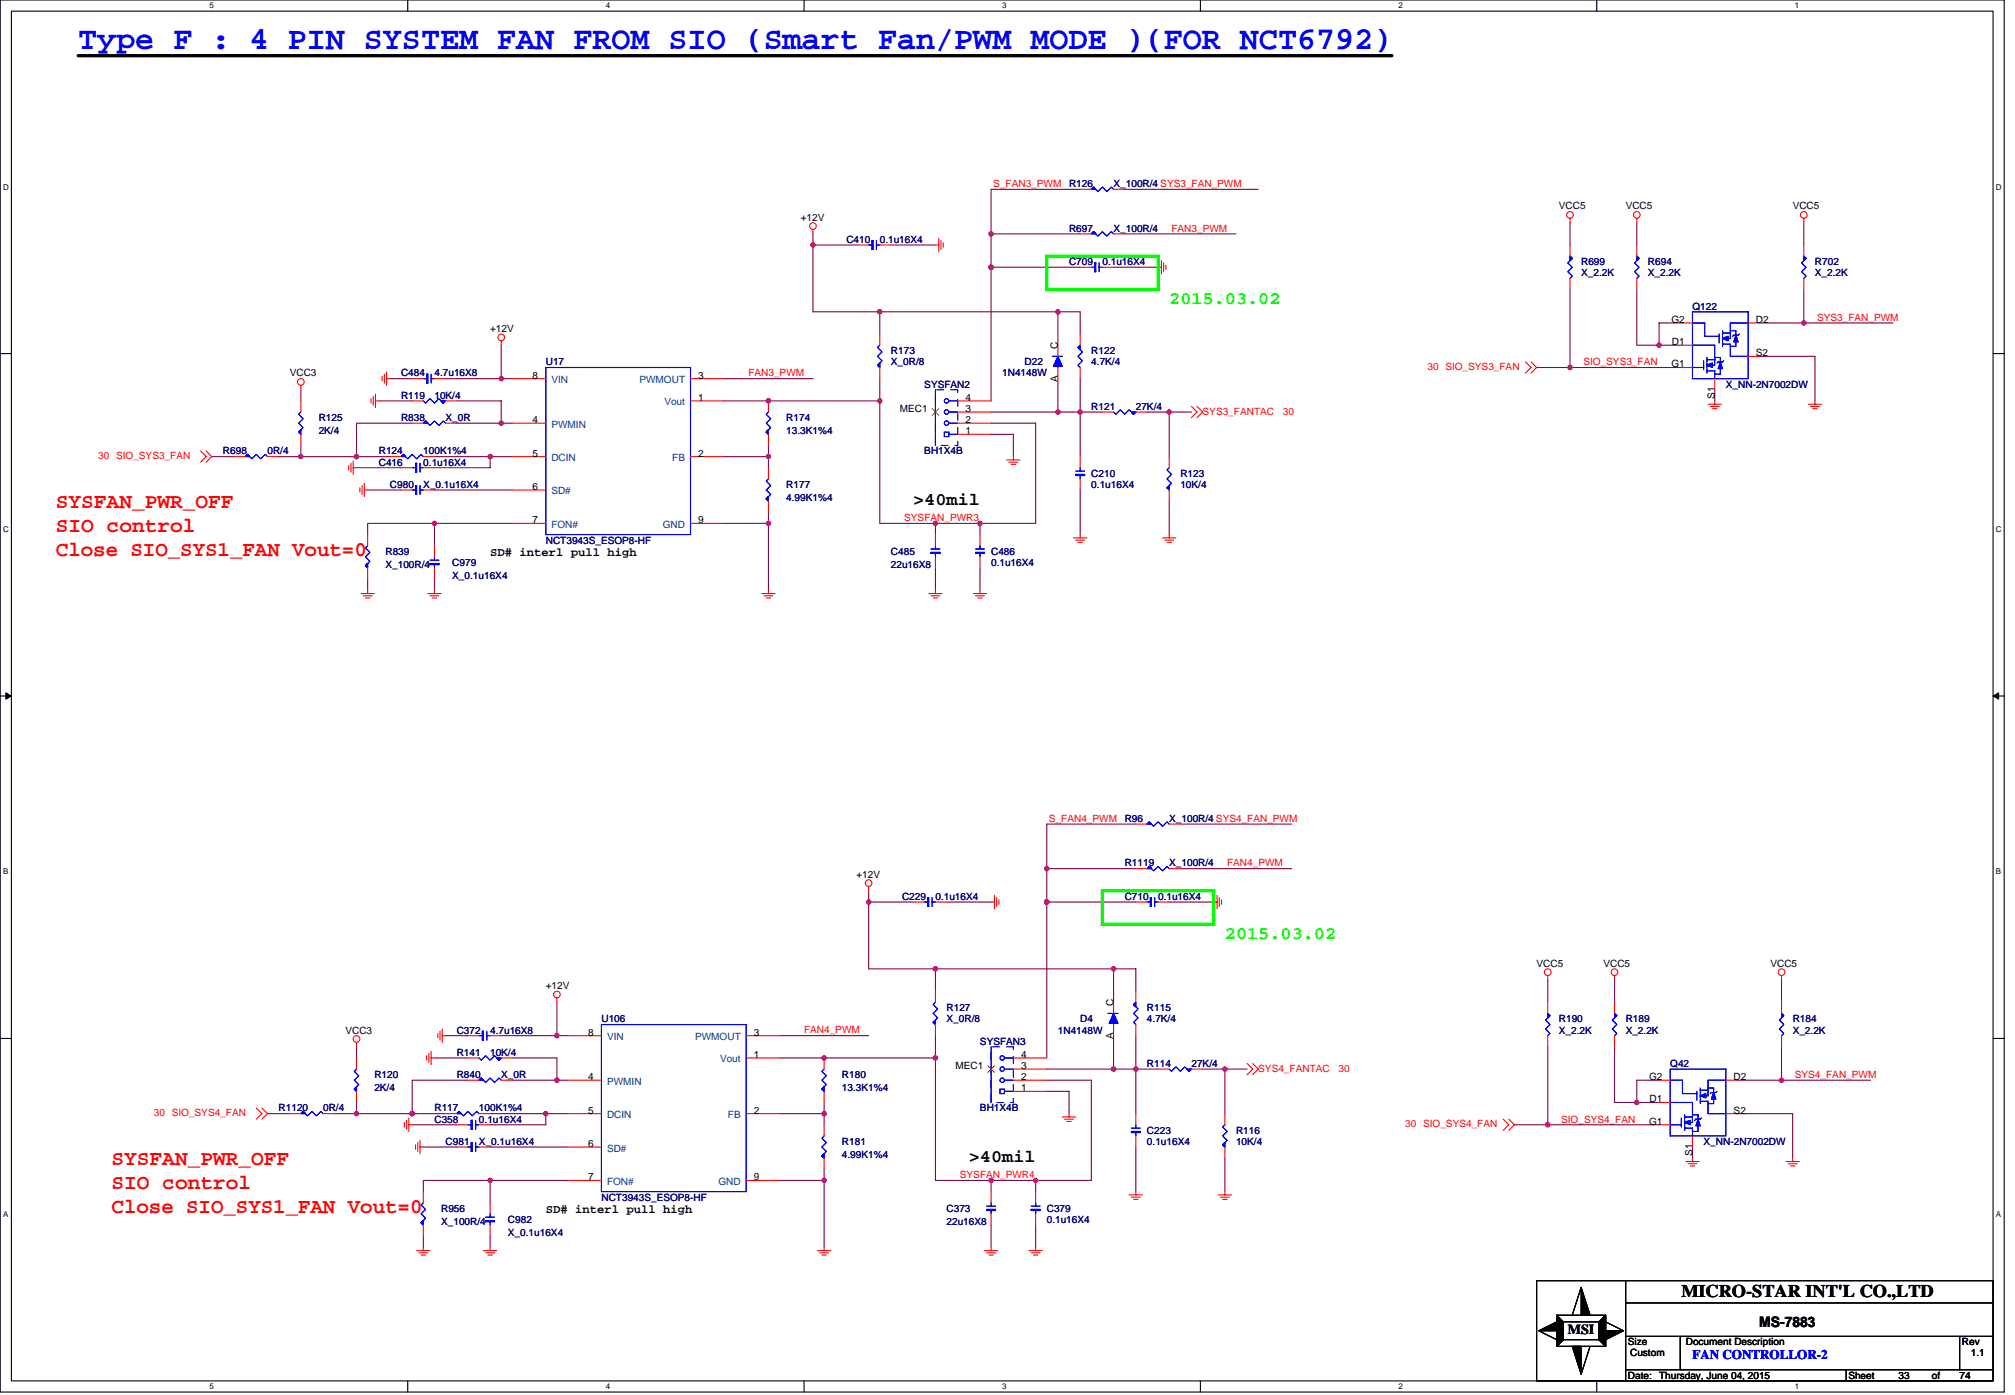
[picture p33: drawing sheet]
<svg xmlns="http://www.w3.org/2000/svg" width="294mm" height="204mm" viewBox="0 0 294 204" stroke-linecap="round" stroke-linejoin="round" font-family="sans-serif">
<defs><g id="words">
<text font-size="4.7" fill="#00f" x="11.4" y="7.2">Type F : 4 PIN SYSTEM FAN FROM SIO (Smart Fan/PWM MODE )(FOR NCT6792)</text>
<g font-size="3.1" fill="#f00">
<text x="8.2" y="74.1">SYSFAN_PWR_OFF</text>
<text x="8.2" y="77.6">SIO control</text>
<text x="8.2" y="81.1">Close SIO_SYS1_FAN Vout=0</text>
<text x="16.3" y="170">SYSFAN_PWR_OFF</text>
<text x="16.3" y="173.5">SIO control</text>
<text x="16.3" y="177">Close SIO_SYS1_FAN Vout=0</text>
</g>
<g font-size="2.6" fill="#0f0">
<text x="170.7" y="44.4">2015.03.02</text>
<text x="178.9" y="137.1">2015.03.02</text>
</g>
<g font-size="2.6">
<text x="133.3" y="73.7">&gt;40mil</text>
<text x="141.5" y="169.6">&gt;40mil</text>
<text x="245.5" y="189.3">MICRO-STAR INT'L CO.,LTD</text>
</g>
<text font-size="2.1" x="256.9" y="193.7">MS-7883</text>
<text font-size="2" x="228.9" y="194.7">MSI</text>
<text font-size="1.9" fill="#00f" x="247.1" y="198.4">FAN CONTROLLOR-2</text>
<g font-size="1.8">
<text x="71.6" y="81.1">SD# interl pull high</text>
<text x="79.7" y="177.1">SD# interl pull high</text>
</g>
<g font-size="1.5" fill="#f00">
<text x="145" y="27.3">S_FAN3_PWM</text>
<text x="171.1" y="33.8">FAN3_PWM</text>
<text x="265.3" y="46.8">SYS3_FAN_PWM</text>
<text x="208.4" y="54">30 SIO_SYS3_FAN</text>
<text x="231.2" y="53.3">SIO_SYS3_FAN</text>
<text x="109.3" y="54.9">FAN3_PWM</text>
<text x="175.6" y="60.6">SYS3_FANTAC</text>
<text x="187.3" y="60.6">30</text>
<text x="14.3" y="67">30 SIO_SYS3_FAN</text>
<text x="132" y="76.1">SYSFAN_PWR3</text>
<text x="153.2" y="120">S_FAN4_PWM</text>
<text x="179.2" y="126.5">FAN4_PWM</text>
<text x="117.4" y="150.9">FAN4_PWM</text>
<text x="183.7" y="156.6">SYS4_FANTAC</text>
<text x="195.4" y="156.6">30</text>
<text x="262.1" y="157.4">SYS4_FAN_PWM</text>
<text x="22.5" y="162.9">30 SIO_SYS4_FAN</text>
<text x="205.2" y="164.5">30 SIO_SYS4_FAN</text>
<text x="227.9" y="163.9">SIO_SYS4_FAN</text>
<text x="140.2" y="172">SYSFAN_PWR4</text>
</g>
<g font-size="1.5" fill="#000080">
<text x="156.1" y="27.3">R126</text>
<text x="162.6" y="27.3">X_100R/4 SYS3_FAN_PWM</text>
<text x="123.6" y="35.4">C410</text>
<text x="128.5" y="35.4">0.1u16X4</text>
<text x="156.1" y="33.8">R697</text>
<text x="162.6" y="33.8">X_100R/4</text>
<text x="156.1" y="38.7">C709</text>
<text x="161" y="38.7">0.1u16X4</text>
<text x="230.9" y="38.7">R699</text>
<text x="230.9" y="40.3">X_2.2K</text>
<text x="240.6" y="38.7">R694</text>
<text x="240.6" y="40.3">X_2.2K</text>
<text x="265" y="38.7">R702</text>
<text x="265" y="40.3">X_2.2K</text>
<text x="247.1" y="45.2">Q122</text>
<text x="79.7" y="53.3">U17</text>
<text x="130.1" y="51.7">R173</text>
<text x="130.1" y="53.3">X_0R/8</text>
<text x="149.6" y="53.3">D22</text>
<text x="159.3" y="51.7">R122</text>
<text x="159.3" y="53.3">4.7K/4</text>
<text x="58.6" y="55">C484</text>
<text x="58.6" y="58.2">R119</text>
<text x="63.4" y="55">4.7u16X8</text>
<text x="63.4" y="58.2">10K/4</text>
<text x="135" y="56.6">SYSFAN2</text>
<text x="146.3" y="55">1N4148W</text>
<text x="159.3" y="59.8">R121</text>
<text x="165.8" y="59.8">27K/4</text>
<text x="252" y="56.6">X_NN-2N7002DW</text>
<text x="46.5" y="61.5">R125</text>
<text x="46.5" y="63.4">2K/4</text>
<text x="58.6" y="61.5">R838</text>
<text x="65.1" y="61.5">X_0R</text>
<text x="114.8" y="61.5">R174</text>
<text x="114.8" y="63.4">13.3K1%4</text>
<text x="32.6" y="66.3">R698</text>
<text x="39.1" y="66.3">0R/4</text>
<text x="55.3" y="68">C416</text>
<text x="55.3" y="66.3">R124</text>
<text x="56.9" y="71.2">C980</text>
<text x="61.8" y="71.2">X_0.1u16X4</text>
<text x="61.8" y="68">0.1u16X4</text>
<text x="61.8" y="66.3">100K1%4</text>
<text x="114.8" y="71.2">R177</text>
<text x="135" y="66.3">BH1X4B</text>
<text x="159.3" y="69.6">C210</text>
<text x="159.3" y="71.2">0.1u16X4</text>
<text x="172.4" y="69.6">R123</text>
<text x="172.4" y="71.2">10K/4</text>
<text x="114.8" y="73.2">4.99K1%4</text>
<text x="56.3" y="81">R839</text>
<text x="56.3" y="82.9">X_100R/4</text>
<text x="66" y="82.6">C979</text>
<text x="79.7" y="79.3">NCT3943S_ESOP8-HF</text>
<text x="130.1" y="81">C485</text>
<text x="130.1" y="82.9">22u16X8</text>
<text x="144.7" y="81">C486</text>
<text x="144.7" y="82.6">0.1u16X4</text>
<text x="66" y="84.5">X_0.1u16X4</text>
<text x="164.2" y="120">R96</text>
<text x="170.7" y="120">X_100R/4 SYS4_FAN_PWM</text>
<text x="131.7" y="131.4">C229</text>
<text x="136.6" y="131.4">0.1u16X4</text>
<text x="164.2" y="126.5">R1119</text>
<text x="164.2" y="131.4">C710</text>
<text x="169.1" y="131.4">0.1u16X4</text>
<text x="170.7" y="126.5">X_100R/4</text>
<text x="87.8" y="149.2">U106</text>
<text x="138.2" y="147.6">R127</text>
<text x="138.2" y="149.2">X_0R/8</text>
<text x="157.7" y="149.2">D4</text>
<text x="167.5" y="147.6">R115</text>
<text x="167.5" y="149.2">4.7K/4</text>
<text x="227.6" y="149.2">R190</text>
<text x="237.4" y="149.2">R189</text>
<text x="261.8" y="149.2">R184</text>
<text x="66.7" y="150.9">C372</text>
<text x="66.7" y="154.1">R141</text>
<text x="71.6" y="150.9">4.7u16X8</text>
<text x="71.6" y="154.1">10K/4</text>
<text x="143.1" y="152.5">SYSFAN3</text>
<text x="154.5" y="150.9">1N4148W</text>
<text x="167.5" y="155.7">R114</text>
<text x="174" y="155.7">27K/4</text>
<text x="227.6" y="150.9">X_2.2K</text>
<text x="237.4" y="150.9">X_2.2K</text>
<text x="243.9" y="155.7">Q42</text>
<text x="261.8" y="150.9">X_2.2K</text>
<text x="54.7" y="157.4">R120</text>
<text x="54.7" y="159.3">2K/4</text>
<text x="66.7" y="157.4">R840</text>
<text x="73.2" y="157.4">X_0R</text>
<text x="122.9" y="157.4">R180</text>
<text x="122.9" y="159.3">13.3K1%4</text>
<text x="40.7" y="162.2">R1120</text>
<text x="47.2" y="162.2">0R/4</text>
<text x="63.4" y="162.2">R117</text>
<text x="63.4" y="163.9">C358</text>
<text x="65.1" y="167.1">C981</text>
<text x="69.9" y="167.1">X_0.1u16X4</text>
<text x="69.9" y="162.2">100K1%4</text>
<text x="69.9" y="163.9">0.1u16X4</text>
<text x="122.9" y="167.1">R181</text>
<text x="143.1" y="162.2">BH1X4B</text>
<text x="167.5" y="165.5">C223</text>
<text x="167.5" y="167.1">0.1u16X4</text>
<text x="180.5" y="165.5">R116</text>
<text x="180.5" y="167.1">10K/4</text>
<text x="248.8" y="167.1">X_NN-2N7002DW</text>
<text x="122.9" y="169.1">4.99K1%4</text>
<text x="64.4" y="176.9">R956</text>
<text x="64.4" y="178.8">X_100R/4</text>
<text x="74.2" y="178.5">C982</text>
<text x="87.8" y="175.2">NCT3943S_ESOP8-HF</text>
<text x="138.2" y="176.9">C373</text>
<text x="138.2" y="178.8">22u16X8</text>
<text x="152.8" y="176.9">C379</text>
<text x="152.8" y="178.5">0.1u16X4</text>
<text x="74.2" y="180.4">X_0.1u16X4</text>
</g>
<g font-size="1.5">
<text x="116.9" y="32.2">+12V</text>
<text x="227.6" y="30.6">VCC5</text>
<text x="237.4" y="30.6">VCC5</text>
<text x="261.8" y="30.6">VCC5</text>
<text x="244" y="47.1">G2</text>
<text x="256.4" y="47.1">D2</text>
<text x="71.6" y="48.5">+12V</text>
<text x="154.5" y="50.9" transform="rotate(-90 154.5 50.9)">C</text>
<text x="244" y="53.6">G1</text>
<text x="244.1" y="50.4">D1</text>
<text x="256.4" y="52">S2</text>
<text x="42.3" y="55">VCC3</text>
<text x="77.7" y="55.3">8</text>
<text x="102" y="55.3">3</text>
<text x="102" y="58.5">1</text>
<text x="141" y="58.5">4</text>
<text x="154.5" y="55.8" transform="rotate(-90 154.5 55.8)">A</text>
<text x="250.4" y="58.2" transform="rotate(-90 250.4 58.2)">S1</text>
<text x="77.7" y="61.8">4</text>
<text x="131.4" y="60.1">MEC1</text>
<text x="141" y="63.4">1</text>
<text x="141" y="61.8">2</text>
<text x="141" y="60.1">3</text>
<text x="77.7" y="66.6">5</text>
<text x="77.7" y="71.5">6</text>
<text x="102" y="66.6">2</text>
<text x="77.7" y="76.4">7</text>
<text x="102" y="76.4">9</text>
<text x="125" y="128.1">+12V</text>
<text x="224.4" y="141.1">VCC5</text>
<text x="234.1" y="141.1">VCC5</text>
<text x="258.5" y="141.1">VCC5</text>
<text x="79.7" y="144.4">+12V</text>
<text x="162.6" y="146.8" transform="rotate(-90 162.6 146.8)">C</text>
<text x="50.4" y="150.9">VCC3</text>
<text x="85.9" y="151.2">8</text>
<text x="110.1" y="151.2">3</text>
<text x="110.1" y="154.4">1</text>
<text x="149.1" y="154.4">4</text>
<text x="162.6" y="151.7" transform="rotate(-90 162.6 151.7)">A</text>
<text x="85.9" y="157.7">4</text>
<text x="139.5" y="156.1">MEC1</text>
<text x="149.1" y="159.3">1</text>
<text x="149.1" y="157.7">2</text>
<text x="149.1" y="156.1">3</text>
<text x="240.8" y="157.7">G2</text>
<text x="240.9" y="160.9">D1</text>
<text x="253.1" y="157.7">D2</text>
<text x="85.9" y="162.6">5</text>
<text x="85.9" y="167.4">6</text>
<text x="110.1" y="162.6">2</text>
<text x="240.8" y="164.2">G1</text>
<text x="253.1" y="162.6">S2</text>
<text x="85.9" y="172.3">7</text>
<text x="110.1" y="172.3">9</text>
<text x="247.1" y="168.7" transform="rotate(-90 247.1 168.7)">S1</text>
<text x="237.7" y="196.4">Size</text>
<text x="246.2" y="196.4">Document Description</text>
<text x="286.5" y="196.4">Rev</text>
<text x="237.7" y="201.3">Date:</text>
<text x="238" y="198">Custom</text>
<text x="242.3" y="201.3">Thursday, June 04, 2015</text>
<text x="269.9" y="201.3">Sheet</text>
<text x="277.2" y="201.3">33</text>
<text x="282.1" y="201.3">of</text>
<text x="286.1" y="201.3">74</text>
<text x="287.8" y="198">1.1</text>
</g>
<g font-size="1.5" fill="#004080">
<text x="80.5" y="55.9">VIN</text>
<text x="93.4" y="55.9">PWMOUT</text>
<text x="97" y="59.2">Vout</text>
<text x="80.5" y="62.4">PWMIN</text>
<text x="80.5" y="67.3">DCIN</text>
<text x="98.2" y="67.3">FB</text>
<text x="80.5" y="72.2">SD#</text>
<text x="80.5" y="77.1">FON#</text>
<text x="96.8" y="77.1">GND</text>
<text x="88.6" y="151.8">VIN</text>
<text x="101.5" y="151.8">PWMOUT</text>
<text x="105.1" y="155.1">Vout</text>
<text x="88.6" y="158.3">PWMIN</text>
<text x="88.6" y="163.2">DCIN</text>
<text x="106.3" y="163.2">FB</text>
<text x="88.6" y="168.1">SD#</text>
<text x="88.6" y="173">FON#</text>
<text x="104.9" y="173">GND</text>
</g>
<g font-size="1.2">
<text x="30.6" y="1.2">5</text>
<text x="88.5" y="1.2">4</text>
<text x="146.3" y="1.2">3</text>
<text x="204.2" y="1.2">2</text>
<text x="262.1" y="1.2">1</text>
<text x=".4" y="27.7">D</text>
<text x="291.4" y="27.7">D</text>
<text x=".4" y="77.7">C</text>
<text x="291.4" y="77.7">C</text>
<text x=".4" y="127.6">B</text>
<text x="291.4" y="127.6">B</text>
<text x=".4" y="177.6">A</text>
<text x="291.4" y="177.6">A</text>
<text x="30.6" y="202.8">5</text>
<text x="88.5" y="202.8">4</text>
<text x="146.3" y="202.8">3</text>
<text x="204.2" y="202.8">2</text>
<text x="262.1" y="202.8">1</text>
</g>
</g></defs>
<path d="M0 0h292.6v203.2h-292.6zM1.7 1.6h289.3v200h-289.3z" fill="none" stroke="#000" stroke-width=".16"/>
<g fill="#fff">
<path d="M30.6 .2h.6v1.3h-.6z"/>
<path d="M30.6 201.7h.6v1.3h-.6z"/>
</g>
<path d="M59.5 0v1.6M59.5 201.6v1.6" fill="none" stroke="#000" stroke-width=".16"/>
<g fill="#fff">
<path d="M88.5 .2h.6v1.3h-.6z"/>
<path d="M88.5 201.7h.6v1.3h-.6z"/>
</g>
<path d="M117.4 0v1.6M117.4 201.6v1.6" fill="none" stroke="#000" stroke-width=".16"/>
<g fill="#fff">
<path d="M146.3 .2h.7v1.3h-.7z"/>
<path d="M146.3 201.7h.7v1.3h-.7z"/>
</g>
<path d="M175.3 0v1.6M175.3 201.6v1.6" fill="none" stroke="#000" stroke-width=".16"/>
<g fill="#fff">
<path d="M204.2 .2h.7v1.3h-.7z"/>
<path d="M204.2 201.7h.7v1.3h-.7z"/>
</g>
<path d="M233.1 0v1.6M233.1 201.6v1.6" fill="none" stroke="#000" stroke-width=".16"/>
<g fill="#fff">
<path d="M262.1 .2h.6v1.3h-.6z"/>
<path d="M262.1 201.7h.6v1.3h-.6z"/>
<path d="M.4 26.6h.9v1.3h-.9z"/>
<path d="M291.4 26.6h.9v1.3h-.9z"/>
<path d="M.4 76.6h.9v1.3h-.9z"/>
<path d="M291.4 76.6h.9v1.3h-.9z"/>
</g>
<path d="M0 51.6h1.7M291 51.6h1.6" fill="none" stroke="#000" stroke-width=".16"/>
<g fill="#fff">
<path d="M.4 126.6h.8v1.3h-.8z"/>
<path d="M291.4 126.6h.8v1.3h-.8z"/>
</g>
<path d="M0 101.6h1.7M291 101.6h1.6" fill="none" stroke="#000" stroke-width=".16"/>
<path d="M.9 101.1l.8 .5-.8 .5zM291 101.6l.8-.5v1z" fill="#000" stroke="#000" stroke-width=".15"/>
<g fill="#fff">
<path d="M.4 176.6h.8v1.3h-.8z"/>
<path d="M291.4 176.6h.8v1.3h-.8z"/>
</g>
<g fill="none" stroke="#000" stroke-width=".16">
<path d="M0 151.6h1.7M291 151.6h1.6M224.4 186.9h66.6v14.7h-66.6zM224.7 194.3l2.6 1.3M227.3 192h7.1v4.5h-7.1zM227.3 192l1 1M228.3 195.6l-1 .9M228.3 193h5.2v2.6h-5.2zM230.9 187.9l-1.3 4.1M232.2 196.5l-1.3 4.1M233.5 195.6l.9 .9M234.4 192l-.9 1"/>
<path d="M234.4 193l2.7 1.3M237.4 199.9h53.6M237.4 190.2h53.6M237.4 195.1h53.6M237.4 186.9v14.7M245.3 195.1v4.8M269.6 199.9v1.7M286.1 195.1v4.8"/>
</g>
<g fill="none" stroke="#800040" stroke-width=".16">
<path d="M118.7 34.1v11.4h39v3.3M118.7 35.8h6.5M130.1 35.8h6.5M144.7 34.1v24.4M144.7 39h13M157.7 27.6h-13v6.5h13M162.6 39h6.5M164.2 27.6h19.5M164.2 34.1h16.3M229.2 32.5v3.3M239 32.5v3.3M263.4 32.5v3.3"/>
<path d="M43.9 56.9v1.6M55.3 58.5h4.9M56.9 55.3h3.3M65.1 55.3h9.7M66.7 58.5h6.5v3.3M73.2 50.4v4.9M105.7 58.5h22.8M105.7 55.3h13M128.5 55.3v21.1h22.7v-14.6h-6.5M128.5 45.5v3.3M154.5 55.3v4.8M154.5 45.5v4.9"/>
<path d="M157.7 55.3v11.3M224.4 53.6h21.1M229.2 42.3v11.3M239 42.3v8.1h6.5M245.5 47.1h-3.2v3.3M250.4 56.9v1.6M256.9 47.1h19.5M256.9 52h8.1v6.5M263.4 42.3v4.8M30.9 66.6h3.3M40.7 66.6h16.2M43.9 65v1.6"/>
<path d="M52.1 68.3h6.5M53.7 78v-1.6h9.7v3.3M53.7 71.5h4.9M60.2 61.8h-8.1v4.8M63.4 66.6h8.2v1.7h-8.2M63.4 71.5h11.4M63.4 76.4h11.4M71.6 66.6h3.2M74.8 61.8h-8.1M105.7 76.4h6.5M105.7 66.6h6.5M112.2 74.8v11.4"/>
<path d="M112.2 65v3.3M136.6 76.4v1.6M143.1 76.4v1.6M144.7 63.4h3.3v3.2M144.7 60.1h16.3M157.7 71.5v6.5M167.5 60.1h6.5M170.7 60.1v6.5M170.7 73.2v4.8M53.7 84.5v1.7M63.4 84.5v1.7M136.6 82.9v3.3"/>
<path d="M143.1 82.9v3.3M126.8 130v11.4h39.1v3.3M126.8 131.7h6.5M138.2 131.7h6.5M152.8 126.8v27.6M152.8 131.7h13.1M165.9 120.3h-13.1v6.5h13.1M170.7 131.7h6.5M172.4 120.3h16.2M172.4 126.8h16.2M52.1 152.8v1.6M63.4 154.4h4.9"/>
<path d="M65.1 151.2h3.2M68.3 157.7h-8.1v4.9M73.2 151.2h9.7M74.8 157.7h8.1M74.8 154.4h6.5v3.3M81.3 146.3v4.9M113.8 154.4h22.8M113.8 151.2h13M136.6 151.2v21.1h22.7v-14.6h-6.5M136.6 141.4v3.3M152.8 159.3h3.3v3.3M162.6 151.2v4.9"/>
<path d="M162.6 141.4v4.9M165.9 151.2v11.4M169.1 156.1h-16.3M175.6 156.1h6.5M178.9 156.1v6.5M226 143.1v3.2M226 152.8v11.4M235.8 152.8v8.1h6.5M235.8 143.1v3.2M242.3 157.7h-3.3v3.2M260.1 143.1v3.2M260.1 152.8v4.9"/>
<path d="M273.1 157.7h-19.5M39.1 162.6h3.2M48.8 162.6h16.3M52.1 160.9v1.7M60.2 164.2h6.5M61.8 173.9v-1.6h9.8v3.3M61.8 167.4h4.9M71.6 162.6h11.3M71.6 172.3h11.3M71.6 167.4h11.3M79.7 162.6v1.6h-8.1M113.8 162.6h6.5"/>
<path d="M113.8 172.3h6.5M120.3 160.9v3.3M120.3 170.7v11.4M144.7 172.3v1.6M144.7 178.8v3.3M151.2 172.3v1.6M151.2 178.8v3.3M165.9 167.4v6.5M178.9 169.1v4.8M221.1 164.2h21.2M247.1 167.4v1.7M253.6 162.6h8.2v6.5"/>
<path d="M61.8 180.4v1.7M71.6 180.4v1.7"/>
</g>
<g fill="#f0f" stroke="#f0f" stroke-width=".16">
<circle cx="242.2" cy="50.4" r=".32"/>
<circle cx="263.4" cy="47.1" r=".32"/>
<circle cx="229.2" cy="53.6" r=".32"/>
<circle cx="239" cy="160.9" r=".32"/>
<circle cx="260.1" cy="157.7" r=".32"/>
<circle cx="226" cy="164.2" r=".32"/>
<circle cx="151.2" cy="172.3" r=".32"/>
<circle cx="162.6" cy="141.4" r=".32"/>
<circle cx="136.6" cy="141.4" r=".32"/>
<circle cx="178.9" cy="156.1" r=".32"/>
<circle cx="165.8" cy="156.1" r=".32"/>
<circle cx="126.8" cy="131.7" r=".32"/>
<circle cx="162.6" cy="156.1" r=".32"/>
<circle cx="60.2" cy="162.6" r=".32"/>
<circle cx="79.7" cy="162.6" r=".32"/>
<circle cx="81.3" cy="151.2" r=".32"/>
<circle cx="136.6" cy="154.4" r=".32"/>
<circle cx="120.3" cy="154.4" r=".32"/>
<circle cx="120.3" cy="172.3" r=".32"/>
<circle cx="120.3" cy="162.6" r=".32"/>
<circle cx="152.8" cy="131.7" r=".32"/>
<circle cx="144.7" cy="172.3" r=".32"/>
<circle cx="143.1" cy="76.4" r=".32"/>
<circle cx="170.7" cy="60.1" r=".32"/>
<circle cx="128.5" cy="45.5" r=".32"/>
<circle cx="154.5" cy="45.5" r=".32"/>
<circle cx="157.7" cy="60.1" r=".32"/>
<circle cx="154.5" cy="60.1" r=".32"/>
<circle cx="118.7" cy="35.8" r=".32"/>
<circle cx="52.1" cy="66.6" r=".32"/>
<circle cx="71.6" cy="66.6" r=".32"/>
<circle cx="73.2" cy="55.3" r=".32"/>
<circle cx="128.5" cy="58.5" r=".32"/>
<circle cx="112.2" cy="58.5" r=".32"/>
<circle cx="112.2" cy="76.4" r=".32"/>
<circle cx="112.2" cy="66.6" r=".32"/>
<circle cx="144.7" cy="39" r=".32"/>
<circle cx="136.6" cy="76.4" r=".32"/>
<circle cx="144.7" cy="34.1" r=".32"/>
<circle cx="152.8" cy="126.8" r=".32"/>
<circle cx="73.2" cy="61.8" r=".32"/>
<circle cx="43.9" cy="66.6" r=".32"/>
<circle cx="63.4" cy="76.4" r=".32"/>
<circle cx="52.1" cy="162.6" r=".32"/>
<circle cx="81.3" cy="157.7" r=".32"/>
<circle cx="71.6" cy="172.3" r=".32"/>
</g>
<g fill="none" stroke="#f00" stroke-width=".16">
<path d="M118.7 33.5v.6M125.2 35.8h1.6M128.5 35.8h1.6M136.6 35.8h.5M137.1 34.8v1.9M137.4 35.1v1.3M137.7 35.4v.7M157.7 39h1.6M157.7 27.6h1.6M157.7 34.1h1.6M161 39h1.6M162.6 27.6h1.6"/>
<path d="M162.6 34.1h1.6M169.1 39h.5M169.6 38v2M169.9 38.4v1.3M170.2 38.7v.6M229.2 35.8v1.6M229.2 31.9v.6M239 31.9v.6M239 35.8v1.6M263.4 31.9v.6M263.4 35.8v1.6M43.9 56.2v.7"/>
<path d="M43.9 58.5v1.6M54.2 58.2v.6M54.5 57.9v1.3M54.8 58.5h.5M54.8 57.5v2M55.8 54.9v.7M56.1 54.6v1.3M56.4 55.3h.5M56.4 54.3v1.9M60.2 55.3h1.6M60.2 58.5h1.6M63.4 55.3h1.7"/>
<path d="M65.1 58.5h1.6M73.2 49.7v.7M74.8 55.3h4.9M100.8 55.3h4.9M100.8 58.5h4.9M112.2 58.5v1.6M128.5 48.8v1.6M128.5 53.6v1.7M139.8 58.5h4.9M154.5 50.4v1.6M154.5 53.6v1.7M157.7 48.8v1.6"/>
<path d="M157.7 53.6v1.7M174 59.3l.8 .8-.8 .9M174.8 59.3l.8 .8-.8 .9M222.7 52.8l.9 .8-.9 .9M223.6 52.8l.8 .8-.8 .9M229.2 40.6v1.7M239 40.6v1.7M245.5 47.1h1.6M245.5 50.4h1.6M245.5 53.6h1.6M249.4 59h2M249.7 59.3h1.3"/>
<path d="M250.1 59.7h.6M250.4 55.3v1.6M250.4 58.5v.5M255.3 47.1h1.6M255.3 52h1.6M263.4 40.6v1.7M264 59h2M264.4 59.3h1.3M264.7 59.7h.6M265 58.5v.5M29.3 65.8l.8 .8-.8 .9M30.1 65.8l.8 .8-.8 .9"/>
<path d="M34.2 66.6h1.6M39.1 66.6h1.6M43.9 63.4v1.6M50.9 68v.6M51.2 67.6v1.3M51.6 68.3h.5M51.6 67.3v2M52.5 71.2v.7M52.9 70.9v1.3M53.2 71.5h.5M53.2 70.5v2M53.7 78v1.7"/>
<path d="M56.9 66.6h1.7M58.6 68.3h1.6M58.6 71.5h1.6M60.2 61.8h1.6M61.8 66.6h1.6M61.8 68.3h1.6M61.8 71.5h1.6M63.4 79.7v1.6M65.1 61.8h1.6M74.8 71.5h4.9M74.8 61.8h4.9M74.8 66.6h4.9"/>
<path d="M74.8 76.4h4.9M100.8 66.6h4.9M100.8 76.4h4.9M112.2 63.4v1.6M112.2 68.3v1.6M112.2 73.2v1.6M136.6 60.1h.1M136.6 78v1.7M139.8 63.4h4.9M139.8 61.8h4.9M139.8 60.1h4.9M143.1 78v1.7"/>
<path d="M147 67.1h1.9M147.3 67.5h1.3M147.6 67.8h.7M148 66.6v.5M156.7 78.5h2M157.1 78.8h1.3M157.4 79.2h.6M157.7 78v.5M157.7 66.6v1.7M157.7 69.9v1.6M161 60.1h1.6M165.9 60.1h1.6"/>
<path d="M169.7 78.5h2M170.1 78.8h1.3M170.4 79.2h.7M170.7 66.6v1.7M170.7 71.5v1.7M170.7 78v.5M52.7 86.6h2M53 87h1.3M53.4 87.3h.6M53.7 82.9v1.6M53.7 86.2v.4M62.5 86.6h1.9"/>
<path d="M62.8 87h1.3M63.1 87.3h.7M63.4 82.9v1.6M63.4 86.2v.4M111.2 86.6h2M111.6 87h1.3M111.9 87.3h.6M112.2 86.2v.4M135.6 86.6h2M135.9 87h1.3M136.3 87.3h.6M136.6 81.3v1.6"/>
<path d="M136.6 86.2v.4M142.1 86.6h2M142.4 87h1.3M142.8 87.3h.6M143.1 81.3v1.6M143.1 86.2v.4M126.8 129.4v.6M133.3 131.7h1.7M136.6 131.7h1.6M144.7 131.7h.5M145.2 130.7v2M145.5 131v1.3"/>
<path d="M145.9 131.3v.7M165.9 131.7h1.6M165.9 126.8h1.6M165.9 120.3h1.6M169.1 131.7h1.6M170.7 126.8h1.7M170.7 120.3h1.7M177.2 131.7h.5M177.7 130.7v2M178 131v1.3M178.4 131.3v.7M52.1 152.2v.6"/>
<path d="M52.1 154.4v1.7M52.1 159.3v1.6M62.3 154.1v.7M62.6 153.8v1.3M62.9 154.4h.5M62.9 153.5v1.9M63.9 150.9v.6M64.3 150.5v1.3M64.6 151.2h.5M64.6 150.2v2M68.3 154.4h1.6M68.3 151.2h1.6"/>
<path d="M68.3 157.7h1.6M71.6 151.2h1.6M73.2 154.4h1.6M73.2 157.7h1.6M81.3 145.7v.6M82.9 151.2h4.9M82.9 157.7h4.9M109 151.2h4.8M109 154.4h4.8M120.3 154.4v1.7M120.3 159.3v1.6M136.6 144.7v1.6"/>
<path d="M136.6 149.6v1.6M144.7 156.1h.1M148 154.4h4.8M148 159.3h4.8M148 157.7h4.8M148 156.1h4.8M162.6 146.3v1.6M162.6 149.6v1.6M165.9 144.7v1.6M165.9 149.6v1.6M169.1 156.1h1.6M174 156.1h1.6"/>
<path d="M182.1 155.2l.8 .9-.8 .8M182.9 155.2l.8 .9-.8 .8M226 142.4v.7M226 146.3v1.6M226 151.2v1.6M235.8 142.4v.7M235.8 146.3v1.6M235.8 151.2v1.6M242.3 157.7h1.6M252 157.7h1.6M260.1 142.4v.7M260.1 146.3v1.6"/>
<path d="M260.1 151.2v1.6M37.4 161.7l.8 .9-.8 .8M38.2 161.7l.9 .9-.9 .8M42.3 162.6h1.6M47.2 162.6h1.6M59 163.9v.6M59.4 163.5v1.3M59.7 164.2h.5M59.7 163.2v2M60.7 167.1v.7M61 166.8v1.3M61.3 167.4h.5"/>
<path d="M61.3 166.5v1.9M61.8 173.9v1.7M61.8 178.8v1.6M65.1 162.6h1.6M66.7 164.2h1.6M66.7 167.4h1.6M69.9 162.6h1.7M69.9 164.2h1.7M69.9 167.4h1.7M71.6 175.6v1.6M71.6 178.8v1.6M82.9 167.4h4.9"/>
<path d="M82.9 162.6h4.9M82.9 172.3h4.9M109 162.6h4.8M109 172.3h4.8M120.3 164.2v1.6M120.3 169.1v1.6M144.7 173.9v1.7M144.7 177.2v1.6M151.2 173.9v1.7M151.2 177.2v1.6M155.1 163h2M155.4 163.4h1.3"/>
<path d="M155.8 163.7h.6M156.1 162.6v.4M164.9 174.4h1.9M165.2 174.8h1.3M165.5 175.1h.7M165.9 173.9v.5M165.9 162.6v1.6M165.9 165.8v1.6M177.9 174.4h1.9M178.2 174.8h1.3M178.5 175.1h.7M178.9 162.6v1.6"/>
<path d="M178.9 167.4v1.7M178.9 173.9v.5M219.5 163.4l.8 .8-.8 .8M220.3 163.4l.8 .8-.8 .8M242.3 164.2h1.6M242.3 160.9h1.6M246.2 169.6h1.9M246.5 169.9h1.3M246.8 170.2h.7M247.1 165.8v1.6M247.1 169.1v.5M252 162.6h1.6"/>
<path d="M260.8 169.6h1.9M261.1 169.9h1.3M261.4 170.2h.7M261.8 169.1v.5M60.8 182.6h2M61.2 182.9h1.3M61.5 183.2h.6M61.8 182.1v.5M70.6 182.6h1.9M70.9 182.9h1.3M71.2 183.2h.7M71.6 182.1v.5"/>
<path d="M119.4 182.6h1.9M119.7 182.9h1.3M120 183.2h.7M120.3 182.1v.5M143.7 182.6h2M144.1 182.9h1.3M144.4 183.2h.6M144.7 182.1v.5M150.2 182.6h2M150.6 182.9h1.3M150.9 183.2h.6M151.2 182.1v.5"/>
<circle cx="118.7" cy="33" r=".49"/>
<circle cx="229.2" cy="31.4" r=".49"/>
<circle cx="239" cy="31.4" r=".49"/>
<circle cx="263.4" cy="31.4" r=".49"/>
<circle cx="43.9" cy="55.8" r=".49"/>
<circle cx="73.2" cy="49.3" r=".49"/>
<circle cx="126.8" cy="128.9" r=".49"/>
<circle cx="52.1" cy="151.7" r=".49"/>
<circle cx="81.3" cy="145.2" r=".49"/>
<circle cx="226" cy="141.9" r=".49"/>
<circle cx="235.7" cy="141.9" r=".49"/>
<circle cx="260.1" cy="141.9" r=".49"/>
</g>
<g fill="#000" stroke="#000" stroke-width=".16">
<path d="M224.7 194.3l2.6-1.3v1.3z" fill-rule="evenodd"/>
<path d="M227.3 192l1 1v2.6l-1 .9z" fill-rule="evenodd"/>
<path d="M224.7 194.3l2.6-1.3v1.3z" fill-rule="evenodd"/>
<path d="M227.3 192l1 1v2.6l-1 .9z" fill-rule="evenodd"/>
<path d="M224.7 194.3l2.6-1.3v1.3z" fill-rule="evenodd"/>
<path d="M227.3 192l1 1v2.6l-1 .9z" fill-rule="evenodd"/>
<path d="M230.9 187.9l1.3 4.1h-1.3z" fill-rule="evenodd"/>
<path d="M230.9 187.9l1.3 4.1h-1.3z" fill-rule="evenodd"/>
<path d="M230.9 187.9l1.3 4.1h-1.3z" fill-rule="evenodd"/>
<path d="M234.4 192v4.5l-.9-.9v-2.6z" fill-rule="evenodd"/>
<path d="M234.4 192v4.5l-.9-.9v-2.6z" fill-rule="evenodd"/>
<path d="M234.4 192v4.5l-.9-.9v-2.6z" fill-rule="evenodd"/>
<path d="M234.4 194.3h2.7l-2.7 1.3z" fill-rule="evenodd"/>
<path d="M234.4 194.3h2.7l-2.7 1.3z" fill-rule="evenodd"/>
<path d="M234.4 194.3h2.7l-2.7 1.3z" fill-rule="evenodd"/>
<path d="M229.6 196.5h1.3v4.1z" fill-rule="evenodd"/>
<path d="M229.6 196.5h1.3v4.1z" fill-rule="evenodd"/>
<path d="M229.6 196.5h1.3v4.1z" fill-rule="evenodd"/>
</g>
<path d="M11.4 8.1h191.8" fill="none" stroke="#000" stroke-width=".48"/>
<path d="M152.8 37.4h16.3v4.9h-16.3zM161 130h16.2v4.9h-16.2z" fill="none" stroke="#0f0" stroke-width=".48"/>
<g fill="none" stroke="#00f" stroke-width=".16">
<path d="M126.8 35.8h.5M127.3 35.1h.2v1.3h-.2zM128 35.8h.5M128 35.1v1.3M159.3 27.6l.4-.3 .6 .7 .7-.7 .6 .7 .7-.7 .3 .3M159.3 34.1l.4-.3 .6 .7 .7-.7 .6 .7 .7-.7 .3 .3M159.3 39h.5M159.8 38.4h.2v1.3h-.2zM160.5 39h.5M160.5 38.4v1.3M229.2 37.4l.4 .3-.7 .7 .7 .6-.7 .7 .7 .6-.4 .3M239 37.4l.3 .3-.6 .7 .6 .6-.6 .7 .6 .6-.3 .3"/>
<path d="M263.4 37.4l.3 .3-.6 .7 .6 .6-.6 .7 .6 .6-.3 .3M61.8 55.3h.5M61.8 58.5l.3 .3 .7-.6 .6 .6 .7-.6 .6 .6 .4-.3M62.3 54.6h.2v1.3h-.2zM62.9 55.3h.5M62.9 54.6v1.3M79.7 53.6h21.1v24.4h-21.1zM128.5 50.4l-.4 .3 .7 .7-.7 .6 .7 .7-.7 .6 .4 .3M136.6 56.9v8.1M138.5 58.5h1.3M153.7 52h1.4M154.5 53.5v.1"/>
<path d="M157.7 50.4l-.3 .3 .6 .7-.6 .6 .6 .7-.6 .6 .3 .3M247.1 47.1h1.8v2h2.1M247.1 53.6h1.7M247.1 50.4h3.3v2.1M247.1 45.5h8.2v9.8h-8.2zM248.8 52.7v1.3M249.2 52.2v.6M249.2 53v.6M249.2 53.8v.7M249.2 52.5h1.2M249.2 54.1h1.2v1.2M250.4 52.5v.8h-.3"/>
<path d="M250.4 52.2h.8v2.4h-.8M251 48.8v1.3M251.5 50.2h1.2v1.8h2.6M251.5 48.3v.6M251.5 49.1v.6M251.5 49.9v.7M251.5 48.6h1.2M251.7 52.7l-.2 .1h-.6l-.2 .2M252.7 48.3h.8v2.3h-.8M254 48.8l-.2 .1h-.7l-.1 .2M255.3 47.1h-2.6v2.3h-.4M35.8 66.6l.3-.3 .7 .7 .6-.7 .7 .7 .6-.7 .4 .3"/>
<path d="M43.9 60.1l-.3 .4 .7 .6-.7 .7 .7 .6-.7 .7 .3 .3M53.7 79.7l-.3 .3 .6 .6-.6 .7 .6 .6-.6 .7 .3 .3M58.6 66.6l.3-.3 .6 .7 .7-.7 .6 .7 .7-.7 .3 .3M60.2 71.5h.5M60.2 68.3h.5M60.7 67.6h.1v1.3h-.1zM60.7 70.9h.1v1.3h-.1zM61.3 71.5h.5M61.3 67.6v1.3M61.3 70.9v1.3M61.3 68.3h.5M61.8 61.8l.3-.4 .7 .7 .6-.7 .7 .7 .6-.7 .4 .4"/>
<path d="M112.2 60.1l-.3 .4 .6 .6-.6 .7 .6 .6-.6 .7 .3 .3M112.2 69.9l-.3 .3 .6 .7-.6 .6 .6 .7-.6 .6 .3 .4M136.6 79.7v.4M137.9 63.1h.6v.6h-.6zM138.5 63.4h1.3M138.5 61.8h1.3M138.5 60.1h1.3M143.1 79.7v.4M157.1 69.3h1.3v.1h-1.3zM157.1 68.8h1.3M157.7 68.3v.5M157.7 69.4v.5"/>
<path d="M162.6 60.1l.3 .4 .7-.7 .6 .7 .7-.7 .6 .7 .4-.4M170.7 68.3l-.3 .3 .7 .7-.7 .6 .7 .6-.7 .7 .3 .3M62.8 82.3h1.3v.1h-1.3zM62.8 81.8h1.3M63.4 81.3v.5M63.4 82.4v.5M135.9 80.6h1.3v.2h-1.3zM135.9 80.1h1.3M136.6 80.8v.5M142.4 80.6h1.3v.2h-1.3zM142.4 80.1h1.3M143.1 80.8v.5"/>
<path d="M135 131.7h.5M135.5 131h.1v1.3h-.1zM136.1 131.7h.5M136.1 131v1.3M167.5 126.8l.3-.3 .7 .6 .6-.6 .6 .6 .7-.6 .3 .3M167.5 120.3l.3-.3 .7 .6 .6-.6 .6 .6 .7-.6 .3 .3M167.5 131.7h.5M168 131h.1v1.3h-.1zM168.6 131.7h.5M168.6 131v1.3M52.1 156.1l-.4 .3 .7 .6-.7 .7 .7 .6-.7 .7 .4 .3M69.9 154.4l.4 .4 .6-.7 .7 .7 .6-.7 .7 .7 .3-.4"/>
<path d="M69.9 157.7l.4-.3 .6 .6 .7-.6 .6 .6 .7-.6 .3 .3M69.9 151.2h.5M70.4 150.5h.2v1.3h-.2zM71.1 151.2h.5M71.1 150.5v1.3M87.8 149.6h21.2v24.3h-21.2zM120.3 156.1l-.3 .3 .7 .6-.7 .7 .7 .6-.7 .7 .3 .3M136.6 146.3l-.3 .3 .6 .7-.6 .6 .6 .7-.6 .6 .3 .4M144.7 152.8v8.1M146 159h.7v.6h-.7zM146.7 159.3h1.3M146.7 157.7h1.3"/>
<path d="M146.7 156.1h1.3M146.7 154.4h1.3M161.8 147.9h1.4M162.6 149.4v.2M165.9 146.3l-.4 .3 .7 .7-.7 .6 .7 .7-.7 .6 .4 .4M170.7 156.1l.4 .3 .6-.7 .7 .7 .6-.7 .7 .7 .3-.3M226 147.9l.3 .4-.6 .6 .6 .7-.6 .6 .6 .7-.3 .3M235.8 147.9l.3 .4-.7 .6 .7 .7-.7 .6 .7 .7-.3 .3M243.9 157.7h1.8v1.9h2.1M243.9 156.1h8.1v9.7h-8.1zM247.8 159.3v1.3M248.3 158.8v.7"/>
<path d="M248.3 159.6v.7M248.3 159.1h1.1M249.4 158.8h.8v2.3h-.8M250.7 159.3l-.2 .2h-.6l-.2 .1M252 157.7h-2.6v2.3h-.3M260.1 147.9l.4 .4-.7 .6 .7 .7-.7 .6 .7 .7-.4 .3M43.9 162.6l.4-.4 .6 .7 .7-.7 .6 .7 .7-.7 .3 .4M61.8 175.6l-.3 .3 .6 .6-.6 .7 .6 .6-.6 .7 .3 .3M66.7 162.6l.3-.4 .7 .7 .6-.7 .7 .7 .6-.7 .3 .4M68.3 164.2h.5M68.3 167.4h.5M68.8 163.5h.2v1.3h-.2z"/>
<path d="M68.8 166.8h.2v1.3h-.2zM69.5 164.2h.4M69.5 163.5v1.3M69.5 166.8v1.3M69.5 167.4h.4M70.9 178.2h1.3v.1h-1.3zM70.9 177.7h1.3M71.6 177.2v.5M71.6 178.3v.5M120.3 165.8l-.3 .3 .7 .7-.7 .6 .7 .7-.7 .6 .3 .4M144.1 176.5h1.3v.2h-1.3zM144.1 176.1h1.3"/>
<path d="M144.7 175.6v.5M144.7 176.7v.5M150.6 176.5h1.3v.2h-1.3zM150.6 176.1h1.3M151.2 175.6v.5M151.2 176.7v.5M165.2 165.2h1.3v.1h-1.3zM165.2 164.7h1.3M165.9 164.2v.5M165.9 165.3v.5M178.9 164.2l-.4 .3 .7 .7-.7 .6 .7 .7-.7 .6 .4 .3M243.9 164.2h1.6"/>
<path d="M243.9 160.9h3.2v2.1M245.5 163.2v1.3M246 164.7h1.1v1.1M246 162.7v.7M246 163.5v.7M246 164.4v.6M246 163h1.1M247.1 163v.9h-.3M247.1 162.7h.8v2.5h-.8M248.3 160.8h1.1v1.8h2.6M248.3 160.4v.7M248.4 163.2l-.1 .2h-.7l-.1 .1"/>
<circle cx="138.2" cy="58.5" r=".32"/>
<circle cx="138.2" cy="61.8" r=".32"/>
<circle cx="138.2" cy="60.1" r=".32"/>
<circle cx="146.3" cy="154.4" r=".32"/>
<circle cx="146.3" cy="157.7" r=".32"/>
<circle cx="146.3" cy="156.1" r=".32"/>
</g>
<g fill="#00f" stroke="#00f" stroke-width=".16">
<path d="M154.5 52l.6 1.5h-1.3z"/>
<path d="M162.6 147.9l.6 1.5h-1.2z"/>
<path d="M260.1 147.9l.4 .4-.4 .3 .4-.3-.4 .3z" fill-rule="evenodd"/>
<path d="M260.1 147.9l.4 .4-.4 .3 .4-.3-.4 .3z" fill-rule="evenodd"/>
<path d="M52.1 158.7v.6l-.4-.3z" fill-rule="evenodd"/>
<path d="M52.1 158.7v.6l-.4-.3z" fill-rule="evenodd"/>
<path d="M157.4 50.7l.3-.3v.6z" fill-rule="evenodd"/>
<path d="M157.4 50.7l.3-.3v.6z" fill-rule="evenodd"/>
<path d="M67 162.2l.3 .4h-.6l.3-.4 .3 .4z" fill-rule="evenodd"/>
<path d="M67 162.2l.3 .4h-.6l.3-.4 .3 .4z" fill-rule="evenodd"/>
<path d="M167.8 126.5l.3 .3h-.6l.3-.3 .3 .3z" fill-rule="evenodd"/>
<path d="M167.8 126.5l.3 .3h-.6l.3-.3 .3 .3z" fill-rule="evenodd"/>
<path d="M36.1 66.3l.4 .3h-.7l.3-.3 .4 .3z" fill-rule="evenodd"/>
<path d="M36.1 66.3l.4 .3h-.7l.3-.3 .4 .3z" fill-rule="evenodd"/>
<path d="M239 37.4l.3 .3-.3 .3 .3-.3-.3 .3z" fill-rule="evenodd"/>
<path d="M239 37.4l.3 .3-.3 .3 .3-.3-.3 .3z" fill-rule="evenodd"/>
<path d="M235.8 147.9l.3 .4-.3 .3 .3-.3-.3 .3z" fill-rule="evenodd"/>
<path d="M235.8 147.9l.3 .4-.3 .3 .3-.3-.3 .3z" fill-rule="evenodd"/>
<path d="M111.9 63.1l.3-.3v.6l-.3-.3 .3-.3z" fill-rule="evenodd"/>
<path d="M111.9 63.1l.3-.3v.6l-.3-.3 .3-.3z" fill-rule="evenodd"/>
<path d="M53.4 82.6l.3-.3v.6l-.3-.3 .3-.3z" fill-rule="evenodd"/>
<path d="M53.4 82.6l.3-.3v.6l-.3-.3 .3-.3z" fill-rule="evenodd"/>
<path d="M128.1 53.3l.4-.3v.6l-.4-.3 .4-.3z" fill-rule="evenodd"/>
<path d="M128.1 53.3l.4-.3v.6l-.4-.3 .4-.3z" fill-rule="evenodd"/>
<path d="M165.5 146.6l.4-.3v.7z" fill-rule="evenodd"/>
<path d="M165.5 146.6l.4-.3v.7z" fill-rule="evenodd"/>
<path d="M246 163.9l.8-.4v.7z" fill-rule="evenodd"/>
<path d="M248.3 160l.8-.4v.7z" fill-rule="evenodd"/>
<path d="M250.2 159.5l.3 .9h-.6l.3-.9h.2z" fill-rule="evenodd"/>
<path d="M247.9 163.4l.4 1h-.7l.3-1h.2z" fill-rule="evenodd"/>
<path d="M246 163.9l.8-.4v.7z" fill-rule="evenodd"/>
<path d="M248.3 160l.8-.4v.7z" fill-rule="evenodd"/>
<path d="M250.2 159.5l.3 .9h-.6l.3-.9h.2z" fill-rule="evenodd"/>
<path d="M247.9 163.4l.4 1h-.7l.3-1h.2z" fill-rule="evenodd"/>
<path d="M159.7 27.3l.3 .3h-.7l.4-.3 .3 .3z" fill-rule="evenodd"/>
<path d="M159.7 27.3l.3 .3h-.7l.4-.3 .3 .3z" fill-rule="evenodd"/>
<path d="M61.8 178.2v.6l-.3-.3z" fill-rule="evenodd"/>
<path d="M61.8 178.2v.6l-.3-.3z" fill-rule="evenodd"/>
<path d="M70.3 157.4l.3 .3h-.7l.4-.3 .3 .3z" fill-rule="evenodd"/>
<path d="M70.3 157.4l.3 .3h-.7l.4-.3 .3 .3z" fill-rule="evenodd"/>
<path d="M44.3 162.2l.3 .4h-.7l.4-.4 .3 .4z" fill-rule="evenodd"/>
<path d="M44.3 162.2l.3 .4h-.7l.4-.4 .3 .4z" fill-rule="evenodd"/>
<path d="M167.8 120l.3 .3h-.6l.3-.3 .3 .3z" fill-rule="evenodd"/>
<path d="M167.8 120l.3 .3h-.6l.3-.3 .3 .3z" fill-rule="evenodd"/>
<path d="M120 159l.3-.3v.6l-.3-.3 .3-.3z" fill-rule="evenodd"/>
<path d="M120 159l.3-.3v.6l-.3-.3 .3-.3z" fill-rule="evenodd"/>
<path d="M136.3 149.2l.3-.3v.7l-.3-.4 .3-.3z" fill-rule="evenodd"/>
<path d="M136.3 149.2l.3-.3v.7l-.3-.4 .3-.3z" fill-rule="evenodd"/>
<path d="M170.4 71.2l.3-.3v.6l-.3-.3 .3-.3z" fill-rule="evenodd"/>
<path d="M170.4 71.2l.3-.3v.6l-.3-.3 .3-.3z" fill-rule="evenodd"/>
<path d="M249.2 53.3l.9-.3v.6z" fill-rule="evenodd"/>
<path d="M251.5 49.4l.8-.3v.6z" fill-rule="evenodd"/>
<path d="M253.5 48.9l.3 1h-.7l.4-1h.1z" fill-rule="evenodd"/>
<path d="M251.2 52.8l.3 1h-.6l.3-1h.2z" fill-rule="evenodd"/>
<path d="M249.2 53.3l.9-.3v.6z" fill-rule="evenodd"/>
<path d="M251.5 49.4l.8-.3v.6z" fill-rule="evenodd"/>
<path d="M253.5 48.9l.3 1h-.7l.4-1h.1z" fill-rule="evenodd"/>
<path d="M251.2 52.8l.3 1h-.6l.3-1h.2z" fill-rule="evenodd"/>
<path d="M165.2 60.1h.7l-.4 .4z" fill-rule="evenodd"/>
<path d="M165.2 60.1h.7l-.4 .4z" fill-rule="evenodd"/>
<path d="M111.9 72.8l.3-.3v.7l-.3-.4 .3-.3z" fill-rule="evenodd"/>
<path d="M111.9 72.8l.3-.3v.7l-.3-.4 .3-.3z" fill-rule="evenodd"/>
<path d="M263.4 37.4l.3 .3-.3 .3 .3-.3-.3 .3z" fill-rule="evenodd"/>
<path d="M263.4 37.4l.3 .3-.3 .3 .3-.3-.3 .3z" fill-rule="evenodd"/>
<path d="M43.6 63.1l.3-.3v.6l-.3-.3 .3-.3z" fill-rule="evenodd"/>
<path d="M43.6 63.1l.3-.3v.6l-.3-.3 .3-.3z" fill-rule="evenodd"/>
<path d="M72.5 154.4h.7l-.3 .4z" fill-rule="evenodd"/>
<path d="M72.5 154.4h.7l-.3 .4z" fill-rule="evenodd"/>
<path d="M226 147.9l.3 .4-.3 .3 .3-.3-.3 .3z" fill-rule="evenodd"/>
<path d="M226 147.9l.3 .4-.3 .3 .3-.3-.3 .3z" fill-rule="evenodd"/>
<path d="M159.7 33.8l.3 .3h-.7l.4-.3 .3 .3z" fill-rule="evenodd"/>
<path d="M159.7 33.8l.3 .3h-.7l.4-.3 .3 .3z" fill-rule="evenodd"/>
<path d="M229.2 37.4l.4 .3-.4 .3 .4-.3-.4 .3z" fill-rule="evenodd"/>
<path d="M229.2 37.4l.4 .3-.4 .3 .4-.3-.4 .3z" fill-rule="evenodd"/>
<path d="M62.1 61.4l.4 .4h-.7l.3-.4 .4 .4z" fill-rule="evenodd"/>
<path d="M62.1 61.4l.4 .4h-.7l.3-.4 .4 .4z" fill-rule="evenodd"/>
<path d="M178.5 167.1l.4-.3v.6l-.4-.3 .4-.3z" fill-rule="evenodd"/>
<path d="M178.5 167.1l.4-.3v.6l-.4-.3 .4-.3z" fill-rule="evenodd"/>
<path d="M173.3 156.1h.7l-.3 .3z" fill-rule="evenodd"/>
<path d="M173.3 156.1h.7l-.3 .3z" fill-rule="evenodd"/>
<path d="M58.6 66.6l.3-.3 .3 .3-.3-.3 .3 .3z" fill-rule="evenodd"/>
<path d="M58.6 66.6l.3-.3 .3 .3-.3-.3 .3 .3z" fill-rule="evenodd"/>
<path d="M64.4 58.5h.7l-.4 .3z" fill-rule="evenodd"/>
<path d="M64.4 58.5h.7l-.4 .3z" fill-rule="evenodd"/>
<path d="M120 168.7l.3-.3v.7l-.3-.4 .3-.3z" fill-rule="evenodd"/>
<path d="M120 168.7l.3-.3v.7l-.3-.4 .3-.3z" fill-rule="evenodd"/>
</g>
<path d="M136.6 56.9h3.2v8.1h-3.2zM144.7 152.8h3.3v8.1h-3.3z" fill="none" stroke="#fff" stroke-width=".15" stroke-dasharray="1 1 1 1 1 1 1 1"/>
<path d="M136.6 56.9h3.2v8.1h-3.2zM144.7 152.8h3.3v8.1h-3.3z" fill="none" stroke="#00f" stroke-width=".15" stroke-dasharray="1 1 1 1 1 1 1 1"/>
<path d="M136.1 59.7l1 .9M137.1 59.7l-1 .9M144.2 155.6l1 1M145.2 155.6l-1 1" fill="none" stroke="#804000" stroke-width=".15"/>
<use href="#words"/>
</svg>
